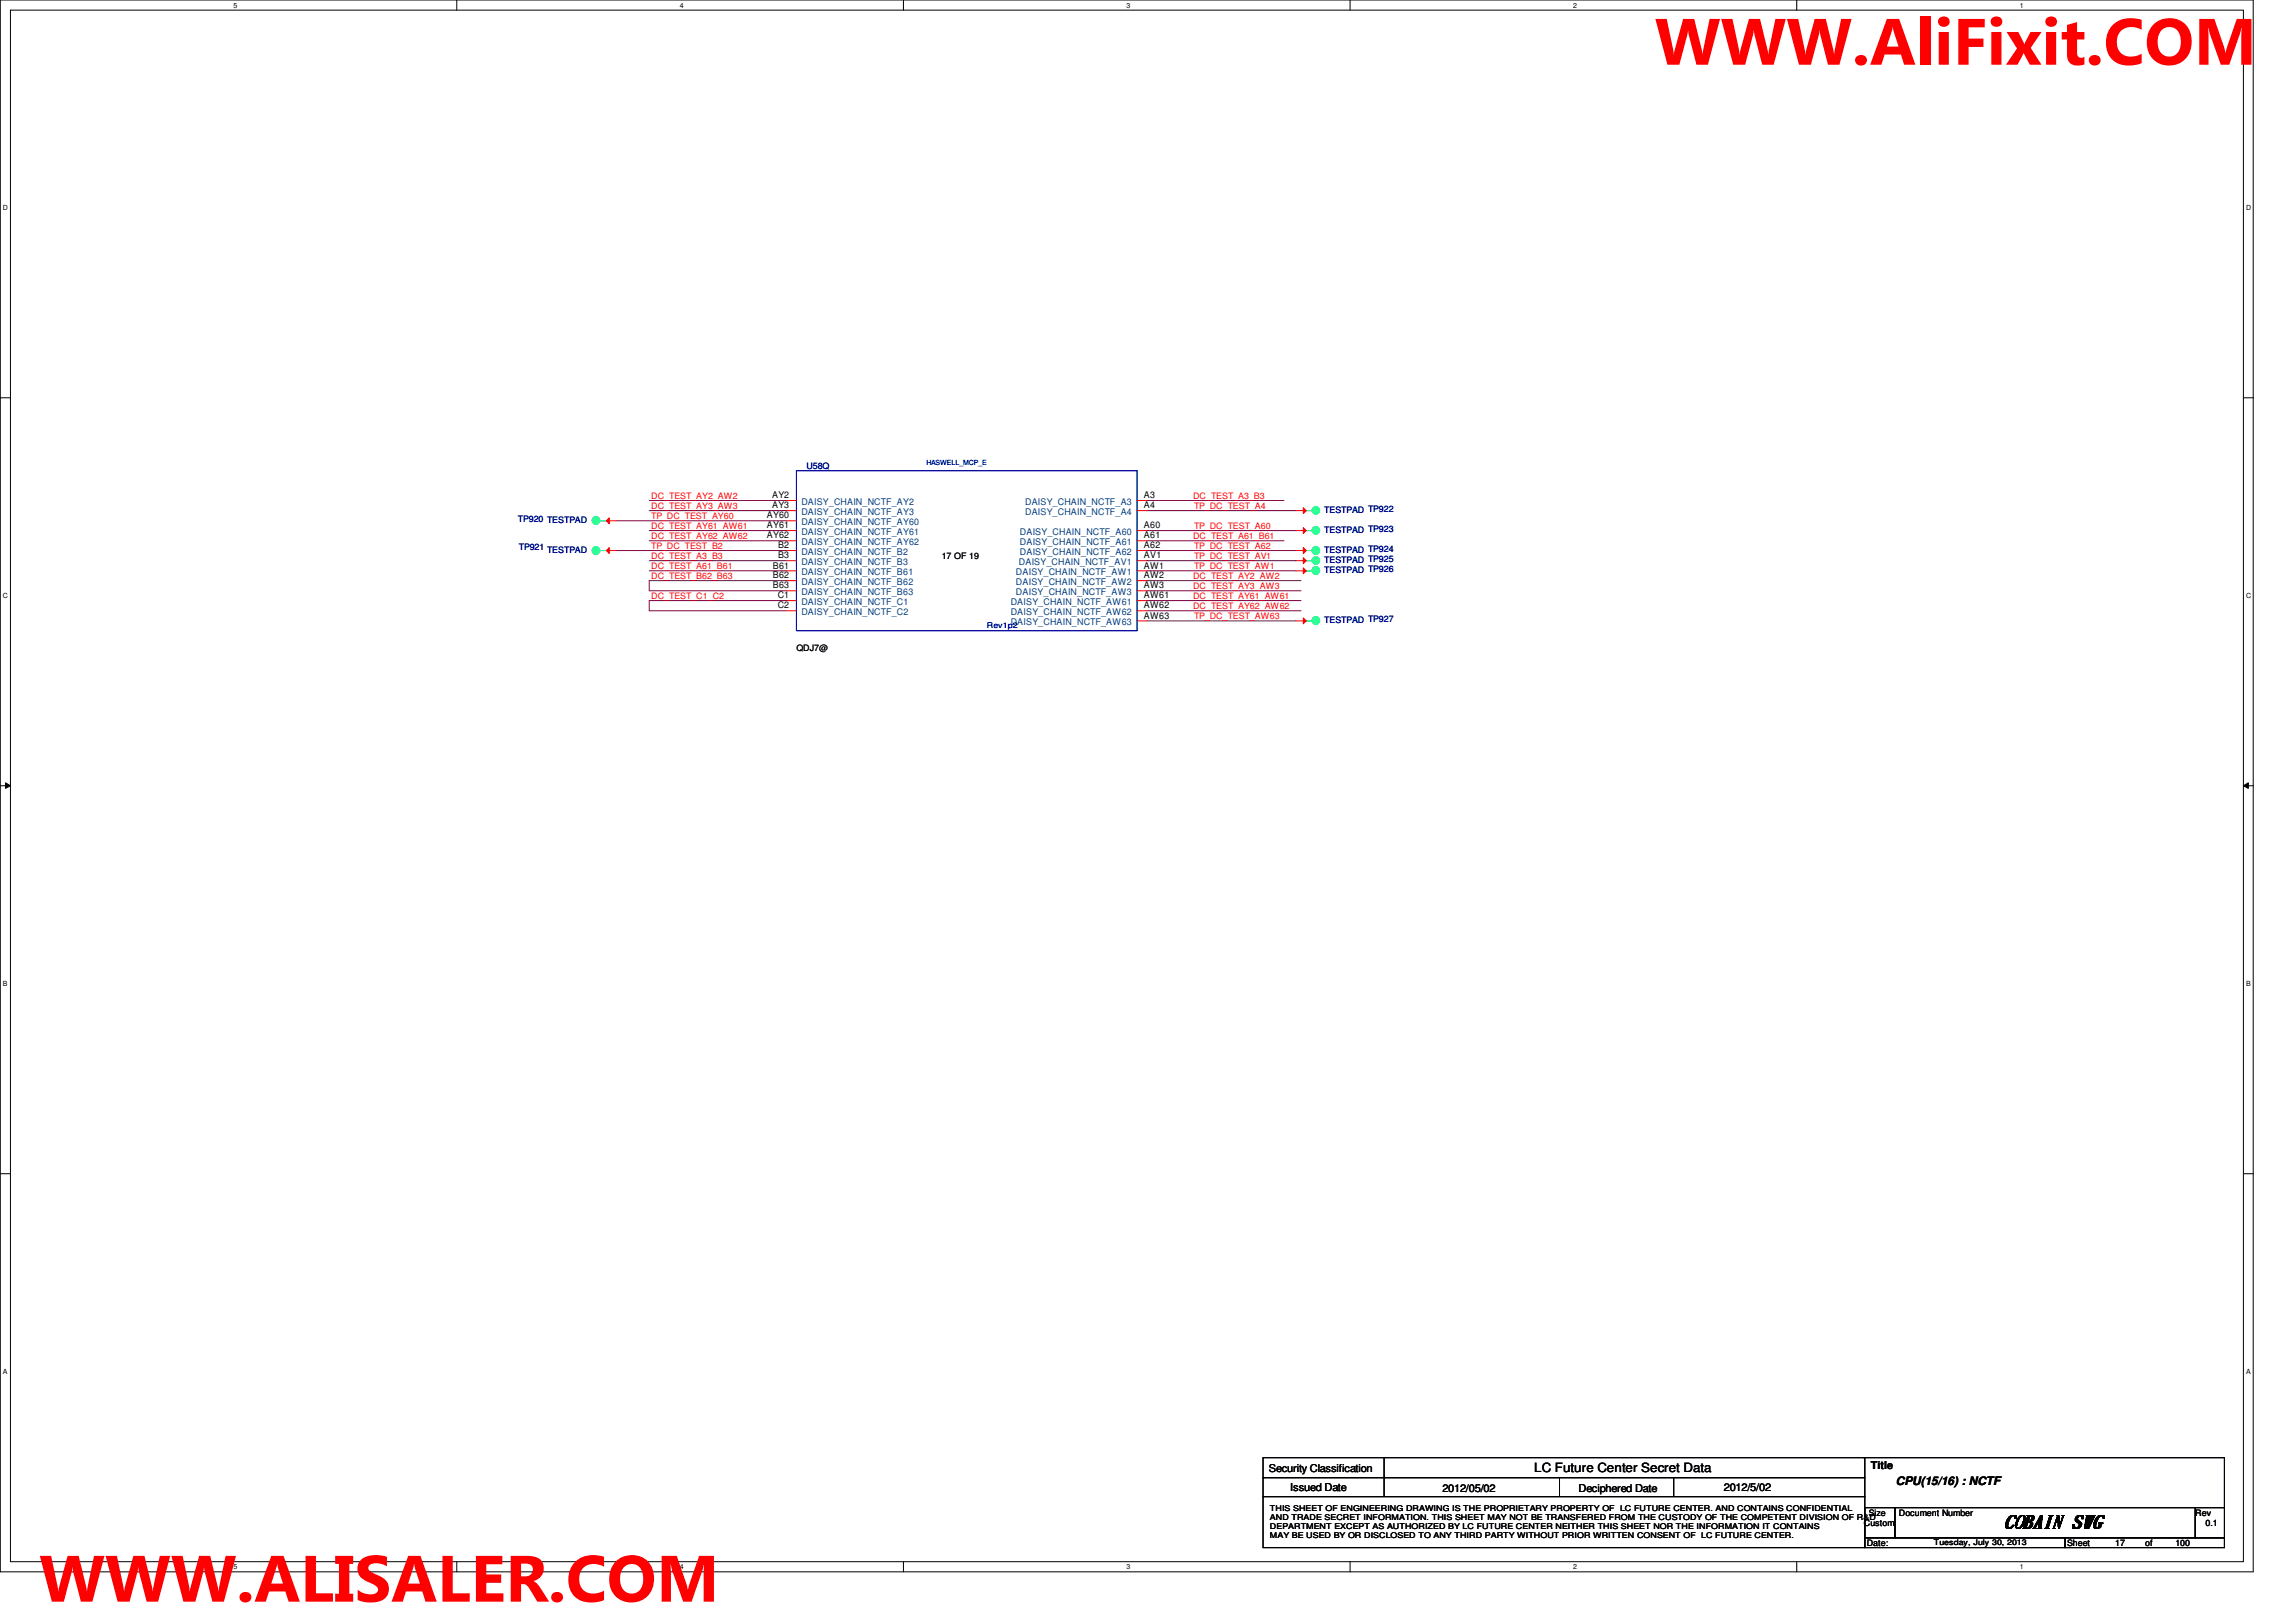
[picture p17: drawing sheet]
<svg xmlns="http://www.w3.org/2000/svg" width="297mm" height="210mm" viewBox="0 0 297 210" stroke-linecap="round" stroke-linejoin="round" font-family="sans-serif">
<defs><g id="words">
<g font-size="8.5" fill="#f00">
<text x="214.1" y="8.4">WWW.AliFixit.COM</text>
<text x="5.1" y="207.3">WWW.ALISALER.COM</text>
</g>
<text font-size="2.4" x="259.2" y="197.7">COBAIN SWG</text>
<text font-size="1.7" x="198.5" y="190.5">LC Future Center Secret Data</text>
<text font-size="1.5" x="245.3" y="192.2">CPU(15/16) : NCTF</text>
<g font-size="1.4">
<text x="164.2" y="190.5">Security Classification</text>
<text x="242" y="190.1">Title</text>
<text x="166.9" y="192.9">Issued Date</text>
<text x="186.6" y="193">2012/05/02</text>
<text x="204.2" y="193">Deciphered Date</text>
<text x="223" y="192.9">2012/5/02</text>
</g>
<g font-size="1.2">
<text x="99.9" y="65.8">AY3</text>
<text x="99.9" y="64.5">AY2</text>
<text x="148" y="65.8">A4</text>
<text x="148" y="64.5">A3</text>
<text x="99.2" y="68.4">AY61</text>
<text x="99.2" y="69.7">AY62</text>
<text x="99.2" y="67.1">AY60</text>
<text x="100.7" y="71">B2</text>
<text x="148" y="71">A62</text>
<text x="148" y="68.4">A60</text>
<text x="148" y="69.7">A61</text>
<text x="100" y="76.2">B63</text>
<text x="100" y="74.8">B62</text>
<text x="100" y="73.6">B61</text>
<text x="100.6" y="77.4">C1</text>
<text x="100.7" y="72.3">B3</text>
<text x="148" y="76.2">AW3</text>
<text x="148" y="74.8">AW2</text>
<text x="148" y="73.6">AW1</text>
<text x="148" y="72.3">AV1</text>
<text x="148" y="77.4">AW61</text>
<text x="100.6" y="78.7">C2</text>
<text x="148" y="78.7">AW62</text>
<text x="148" y="80.1">AW63</text>
</g>
<g font-size="1.2" fill="#004080">
<text x="103.7" y="65.3">DAISY_CHAIN_NCTF_AY2</text>
<text x="132.6" y="65.3">DAISY_CHAIN_NCTF_A3</text>
<text x="103.7" y="71.8">DAISY_CHAIN_NCTF_B2</text>
<text x="103.7" y="69.2">DAISY_CHAIN_NCTF_AY61</text>
<text x="103.7" y="70.5">DAISY_CHAIN_NCTF_AY62</text>
<text x="103.7" y="66.6">DAISY_CHAIN_NCTF_AY3</text>
<text x="103.7" y="67.9">DAISY_CHAIN_NCTF_AY60</text>
<text x="131.9" y="71.8">DAISY_CHAIN_NCTF_A62</text>
<text x="131.9" y="69.2">DAISY_CHAIN_NCTF_A60</text>
<text x="131.9" y="70.5">DAISY_CHAIN_NCTF_A61</text>
<text x="132.6" y="66.6">DAISY_CHAIN_NCTF_A4</text>
<text x="103.7" y="77">DAISY_CHAIN_NCTF_B63</text>
<text x="103.7" y="75.7">DAISY_CHAIN_NCTF_B62</text>
<text x="103.7" y="73.1">DAISY_CHAIN_NCTF_B3</text>
<text x="103.7" y="74.4">DAISY_CHAIN_NCTF_B61</text>
<text x="131.4" y="77">DAISY_CHAIN_NCTF_AW3</text>
<text x="131.4" y="75.7">DAISY_CHAIN_NCTF_AW2</text>
<text x="131.4" y="74.4">DAISY_CHAIN_NCTF_AW1</text>
<text x="131.8" y="73.1">DAISY_CHAIN_NCTF_AV1</text>
<text x="103.7" y="79.6">DAISY_CHAIN_NCTF_C2</text>
<text x="103.7" y="78.3">DAISY_CHAIN_NCTF_C1</text>
<text x="130.8" y="79.6">DAISY_CHAIN_NCTF_AW62</text>
<text x="130.8" y="80.9">DAISY_CHAIN_NCTF_AW63</text>
<text x="130.8" y="78.3">DAISY_CHAIN_NCTF_AW61</text>
</g>
<g font-size="1.1" fill="#f00">
<text x="84.2" y="64.5">DC_TEST_AY2_AW2</text>
<text x="84.2" y="65.8">DC_TEST_AY3_AW3</text>
<text x="154.3" y="64.5">DC_TEST_A3_B3</text>
<text x="154.5" y="65.8">TP_DC_TEST_A4</text>
<text x="84.2" y="69.7">DC_TEST_AY62_AW62</text>
<text x="84.2" y="68.4">DC_TEST_AY61_AW61</text>
<text x="84.2" y="67.1">TP_DC_TEST_AY60</text>
<text x="84.2" y="71">TP_DC_TEST_B2</text>
<text x="154.3" y="69.7">DC_TEST_A61_B61</text>
<text x="154.5" y="68.4">TP_DC_TEST_A60</text>
<text x="154.5" y="71">TP_DC_TEST_A62</text>
<text x="84.2" y="72.3">DC_TEST_A3_B3</text>
<text x="84.2" y="73.6">DC_TEST_A61_B61</text>
<text x="84.2" y="74.9">DC_TEST_B62_B63</text>
<text x="84.2" y="77.5">DC_TEST_C1_C2</text>
<text x="154.3" y="74.9">DC_TEST_AY2_AW2</text>
<text x="154.3" y="76.2">DC_TEST_AY3_AW3</text>
<text x="154.3" y="77.5">DC_TEST_AY61_AW61</text>
<text x="154.5" y="72.3">TP_DC_TEST_AV1</text>
<text x="154.5" y="73.6">TP_DC_TEST_AW1</text>
<text x="154.3" y="78.8">DC_TEST_AY62_AW62</text>
<text x="154.5" y="80.1">TP_DC_TEST_AW63</text>
</g>
<g font-size="1.1" fill="#000080">
<text x="104.3" y="60.7">U58Q</text>
<text x="67" y="67.6">TP920 TESTPAD</text>
<text x="67.1" y="71.2">TP921</text>
<text x="70.8" y="71.6">TESTPAD</text>
<text x="171.3" y="69">TESTPAD TP923</text>
<text x="171.3" y="71.6">TESTPAD TP924</text>
<text x="171.3" y="66.4">TESTPAD TP922</text>
<text x="171.3" y="74.2">TESTPAD TP926</text>
<text x="171.3" y="72.9">TESTPAD TP925</text>
<text x="171.3" y="80.6">TESTPAD TP927</text>
</g>
<g font-size="1.1">
<text x="121.8" y="72.3">17 OF 19</text>
<text x="103" y="84.3">QDJ7@</text>
<text x="241.1" y="197.5">Custom</text>
<text x="241.8" y="196.2">Size</text>
<text x="245.7" y="196.2">Document Number</text>
<text x="284" y="196.2">Rev</text>
<text x="285.3" y="197.5">0.1</text>
<text x="241.5" y="200.1">Date:</text>
<text x="267.4" y="200.1">Sheet</text>
<text x="273.6" y="200.1">17</text>
<text x="277.5" y="200.1">of</text>
<text x="281.4" y="200.1">100</text>
</g>
<text font-size="1" fill="#00f" x="127.7" y="81.2">Rev1p2</text>
<g font-size="1">
<text x="164.3" y="195.5">THIS SHEET OF ENGINEERING DRAWING IS THE PROPRIETARY PROPERTY OF LC FUTURE CENTER. AND CONTAINS CONFIDENTIAL</text>
<text x="164.3" y="196.7">AND TRADE SECRET INFORMATION. THIS SHEET MAY NOT BE TRANSFERED FROM THE CUSTODY OF THE COMPETENT DIVISION OF R&amp;D</text>
<text x="164.3" y="197.9">DEPARTMENT EXCEPT AS AUTHORIZED BY LC FUTURE CENTER NEITHER THIS SHEET NOR THE INFORMATION IT CONTAINS</text>
<text x="164.3" y="199.1">MAY BE USED BY OR DISCLOSED TO ANY THIRD PARTY WITHOUT PRIOR WRITTEN CONSENT OF LC FUTURE CENTER.</text>
<text x="250.2" y="199.9">Tuesday, July 30, 2013</text>
</g>
<g font-size=".9">
<text x="30.2" y="1">5</text>
<text x="88" y="1">4</text>
<text x="145.8" y="1">3</text>
<text x="203.5" y="1">2</text>
<text x="261.3" y="1">1</text>
<text x=".4" y="27.2">D</text>
<text x="290.6" y="27.2">D</text>
<text x=".4" y="77.3">C</text>
<text x="290.6" y="77.3">C</text>
<text x=".4" y="127.6">B</text>
<text x="290.6" y="127.6">B</text>
<text x=".4" y="177.8">A</text>
<text x="290.6" y="177.8">A</text>
<text x="30.2" y="203.1">5</text>
<text x="88" y="203.1">4</text>
<text x="145.8" y="203.1">3</text>
<text x="203.5" y="203.1">2</text>
<text x="261.3" y="203.1">1</text>
</g>
<text font-size=".9" fill="#00f" x="119.9" y="60.2">HASWELL_MCP_E</text>
</g></defs>
<path d="M0 0h291.5v203.4h-291.5zM1.4 1.3h288.8v200.8h-288.8z" fill="none" stroke="#000" stroke-width=".13"/>
<g fill="#fff">
<path d="M30.2 .2h.5v1h-.5z"/>
<path d="M30.2 202.3h.5v1h-.5z"/>
</g>
<path d="M59.1 0v1.3M59.1 202.1v1.3" fill="none" stroke="#000" stroke-width=".13"/>
<g fill="#fff">
<path d="M88 .2h.5v1h-.5z"/>
<path d="M88 202.3h.5v1h-.5z"/>
</g>
<path d="M116.9 0v1.3M116.9 202.1v1.3" fill="none" stroke="#000" stroke-width=".13"/>
<g fill="#fff">
<path d="M145.7 .2h.6v1h-.6z"/>
<path d="M145.7 202.3h.6v1h-.6z"/>
</g>
<path d="M174.7 0v1.3M174.7 202.1v1.3" fill="none" stroke="#000" stroke-width=".13"/>
<g fill="#fff">
<path d="M203.5 .2h.5v1h-.5z"/>
<path d="M203.5 202.3h.5v1h-.5z"/>
</g>
<path d="M232.4 0v1.3M232.4 202.1v1.3" fill="none" stroke="#000" stroke-width=".13"/>
<g fill="#fff">
<path d="M261.3 .2h.5v1h-.5z"/>
<path d="M261.3 202.3h.5v1h-.5z"/>
<path d="M.4 26.4h.6v1h-.6z"/>
<path d="M290.6 26.4h.6v1h-.6z"/>
<path d="M.4 76.5h.6v1.1h-.6z"/>
<path d="M290.6 76.5h.6v1.1h-.6z"/>
</g>
<path d="M0 51.5h1.4M290.2 51.5h1.3" fill="none" stroke="#000" stroke-width=".13"/>
<g fill="#fff">
<path d="M.4 126.7h.6v1.1h-.6z"/>
<path d="M290.6 126.7h.6v1.1h-.6z"/>
</g>
<path d="M0 101.7h1.4M.7 101.3l.7 .4-.7 .3zM290.2 101.7h1.3M290.2 101.7l.7-.4v.7z" fill="none" stroke="#000" stroke-width=".13"/>
<path d="M.7 101.3l.7 .4-.7 .3zM290.2 101.7l.7-.4v.7z" fill="#000"/>
<g fill="#fff">
<path d="M.4 177h.5v1h-.5z"/>
<path d="M290.6 177h.5v1h-.5z"/>
</g>
<g fill="none" stroke="#000" stroke-width=".13">
<path d="M0 151.9h1.4M290.2 151.9h1.3M163.4 188.6h77.9v2.6h-77.9zM163.4 191.2h77.9v2.5h-77.9zM163.4 193.7h77.9v6.6h-77.9zM179.1 188.6v5.1M201.8 191.2v2.5M216.5 191.2v2.5M241.1 188.6h46.7v6.5M241.3 195.1h3.8v3.9h-3.8zM241.3 199h25.9v1.3h-25.9zM245.1 195.1h38.9v3.9h-38.9z"/>
<path d="M267.2 199h20.6v1.3h-20.6zM284 195.1h3.8v3.9h-3.8z"/>
</g>
<g fill="none" stroke="#800040" stroke-width=".13">
<path d="M79.7 67.4h22.1M79.7 71.2h22.1M84 64.8h17.8M84 66.1h17.8M84 70h17.8M84 68.7h17.8M84 72.6h17.8M84 73.9h17.8M101.8 75.1h-17.8v1.4h17.8M101.8 77.7h-17.8v1.3h17.8M148.4 66.1h19.3M148.4 68.7h19.3"/>
<path d="M148.4 71.2h19.3M148.4 72.6h19.3M148.4 73.9h19.3M148.4 75.1h19.9M148.4 76.5h19.9M148.4 77.7h19.9M148.4 79h19.9M148.4 64.8h17.7M148.4 70h17.7M148.4 80.3h19.3"/>
</g>
<circle cx="170.2" cy="80.3" r=".5" fill="#00ff80"/>
<g fill="none" stroke="#00ff80" stroke-width=".13">
<path d="M169 80.3h.8"/>
<circle cx="170.2" cy="80.3" r=".5"/>
</g>
<circle cx="170.2" cy="80.3" r=".5" fill="#00ff80"/>
<g fill="none" stroke="#00ff80" stroke-width=".13">
<path d="M169 80.3h.8"/>
<circle cx="170.2" cy="80.3" r=".5"/>
</g>
<path d="M168.6 80l.4 .3-.4 .4z" fill="#f00"/>
<path d="M168.6 80l.4 .3-.4 .4zM167.7 80.3h1.3" fill="none" stroke="#f00" stroke-width=".13"/>
<circle cx="170.2" cy="73.8" r=".5" fill="#00ff80"/>
<g fill="none" stroke="#00ff80" stroke-width=".13">
<path d="M169 73.9h.8"/>
<circle cx="170.2" cy="73.8" r=".5"/>
</g>
<circle cx="170.2" cy="73.8" r=".5" fill="#00ff80"/>
<g fill="none" stroke="#00ff80" stroke-width=".13">
<path d="M169 73.9h.8"/>
<circle cx="170.2" cy="73.8" r=".5"/>
</g>
<path d="M168.6 73.5l.4 .4-.4 .4z" fill="#f00"/>
<path d="M167.7 73.9h1.3M168.6 73.5l.4 .4-.4 .4z" fill="none" stroke="#f00" stroke-width=".13"/>
<circle cx="170.2" cy="68.6" r=".49" fill="#00ff80"/>
<g fill="none" stroke="#00ff80" stroke-width=".13">
<path d="M169 68.7h.8"/>
<circle cx="170.2" cy="68.6" r=".49"/>
</g>
<circle cx="170.2" cy="68.6" r=".49" fill="#00ff80"/>
<g fill="none" stroke="#00ff80" stroke-width=".13">
<path d="M169 68.7h.8"/>
<circle cx="170.2" cy="68.6" r=".49"/>
</g>
<path d="M168.6 68.3l.4 .4-.4 .3z" fill="#f00"/>
<path d="M167.7 68.7h1.3M168.6 68.3l.4 .4-.4 .3z" fill="none" stroke="#f00" stroke-width=".13"/>
<circle cx="77.1" cy="71.2" r=".5" fill="#00ff80"/>
<g fill="none" stroke="#00ff80" stroke-width=".13">
<path d="M77.6 71.2h.8"/>
<circle cx="77.1" cy="71.2" r=".5"/>
</g>
<circle cx="77.1" cy="71.2" r=".5" fill="#00ff80"/>
<g fill="none" stroke="#00ff80" stroke-width=".13">
<path d="M77.6 71.2h.8"/>
<circle cx="77.1" cy="71.2" r=".5"/>
</g>
<path d="M78.4 71.2l.4-.3v.7z" fill="#f00"/>
<g fill="none" stroke="#f00" stroke-width=".13">
<path d="M78.4 71.2l.4-.3v.7zM78.4 71.2h1.3M101.8 79h1.2M101.8 77.7h1.2M101.8 76.5h1.2M101.8 75.1h1.2M101.8 71.2h1.2M101.8 72.6h1.2M101.8 73.9h1.2M101.8 68.7h1.2M101.8 70h1.2M101.8 66.1h1.2"/>
<path d="M101.8 67.4h1.2M101.8 64.8h1.2M147.1 79h1.3M147.1 77.7h1.3M147.1 76.5h1.3M147.1 75.1h1.3M147.1 71.2h1.3M147.1 72.6h1.3M147.1 73.9h1.3M147.1 68.7h1.3M147.1 70h1.3M147.1 66.1h1.3"/>
<path d="M147.1 64.8h1.3M147.1 80.3h1.3"/>
</g>
<path d="M103 60.9h44.1v20.7h-44.1z" fill="none" stroke="#00f" stroke-width=".13"/>
<circle cx="170.2" cy="71.2" r=".5" fill="#00ff80"/>
<g fill="none" stroke="#00ff80" stroke-width=".13">
<path d="M169 71.2h.8"/>
<circle cx="170.2" cy="71.2" r=".5"/>
</g>
<circle cx="170.2" cy="71.2" r=".5" fill="#00ff80"/>
<g fill="none" stroke="#00ff80" stroke-width=".13">
<path d="M169 71.2h.8"/>
<circle cx="170.2" cy="71.2" r=".5"/>
</g>
<path d="M168.6 70.9l.4 .3-.4 .4z" fill="#f00"/>
<path d="M167.7 71.2h1.3M168.6 70.9l.4 .3-.4 .4z" fill="none" stroke="#f00" stroke-width=".13"/>
<circle cx="170.2" cy="66.1" r=".49" fill="#00ff80"/>
<g fill="none" stroke="#00ff80" stroke-width=".13">
<path d="M169 66.1h.8"/>
<circle cx="170.2" cy="66.1" r=".49"/>
</g>
<circle cx="170.2" cy="66.1" r=".49" fill="#00ff80"/>
<g fill="none" stroke="#00ff80" stroke-width=".13">
<path d="M169 66.1h.8"/>
<circle cx="170.2" cy="66.1" r=".49"/>
</g>
<path d="M168.6 65.7l.4 .4-.4 .4z" fill="#f00"/>
<path d="M167.7 66.1h1.3M168.6 65.7l.4 .4-.4 .4z" fill="none" stroke="#f00" stroke-width=".13"/>
<circle cx="170.2" cy="72.5" r=".49" fill="#00ff80"/>
<g fill="none" stroke="#00ff80" stroke-width=".13">
<path d="M169 72.6h.8"/>
<circle cx="170.2" cy="72.5" r=".49"/>
</g>
<circle cx="170.2" cy="72.5" r=".49" fill="#00ff80"/>
<g fill="none" stroke="#00ff80" stroke-width=".13">
<path d="M169 72.6h.8"/>
<circle cx="170.2" cy="72.5" r=".49"/>
</g>
<path d="M168.6 72.2l.4 .4-.4 .3z" fill="#f00"/>
<path d="M167.7 72.6h1.3M168.6 72.2l.4 .4-.4 .3z" fill="none" stroke="#f00" stroke-width=".13"/>
<circle cx="77.1" cy="67.3" r=".5" fill="#00ff80"/>
<g fill="none" stroke="#00ff80" stroke-width=".13">
<path d="M77.6 67.4h.8"/>
<circle cx="77.1" cy="67.3" r=".5"/>
</g>
<circle cx="77.1" cy="67.3" r=".5" fill="#00ff80"/>
<g fill="none" stroke="#00ff80" stroke-width=".13">
<path d="M77.6 67.4h.8"/>
<circle cx="77.1" cy="67.3" r=".5"/>
</g>
<path d="M78.4 67.4l.4-.4v.8z" fill="#f00"/>
<path d="M78.4 67.4l.4-.4v.8zM78.4 67.4h1.3" fill="none" stroke="#f00" stroke-width=".13"/>
<use href="#words"/>
</svg>
